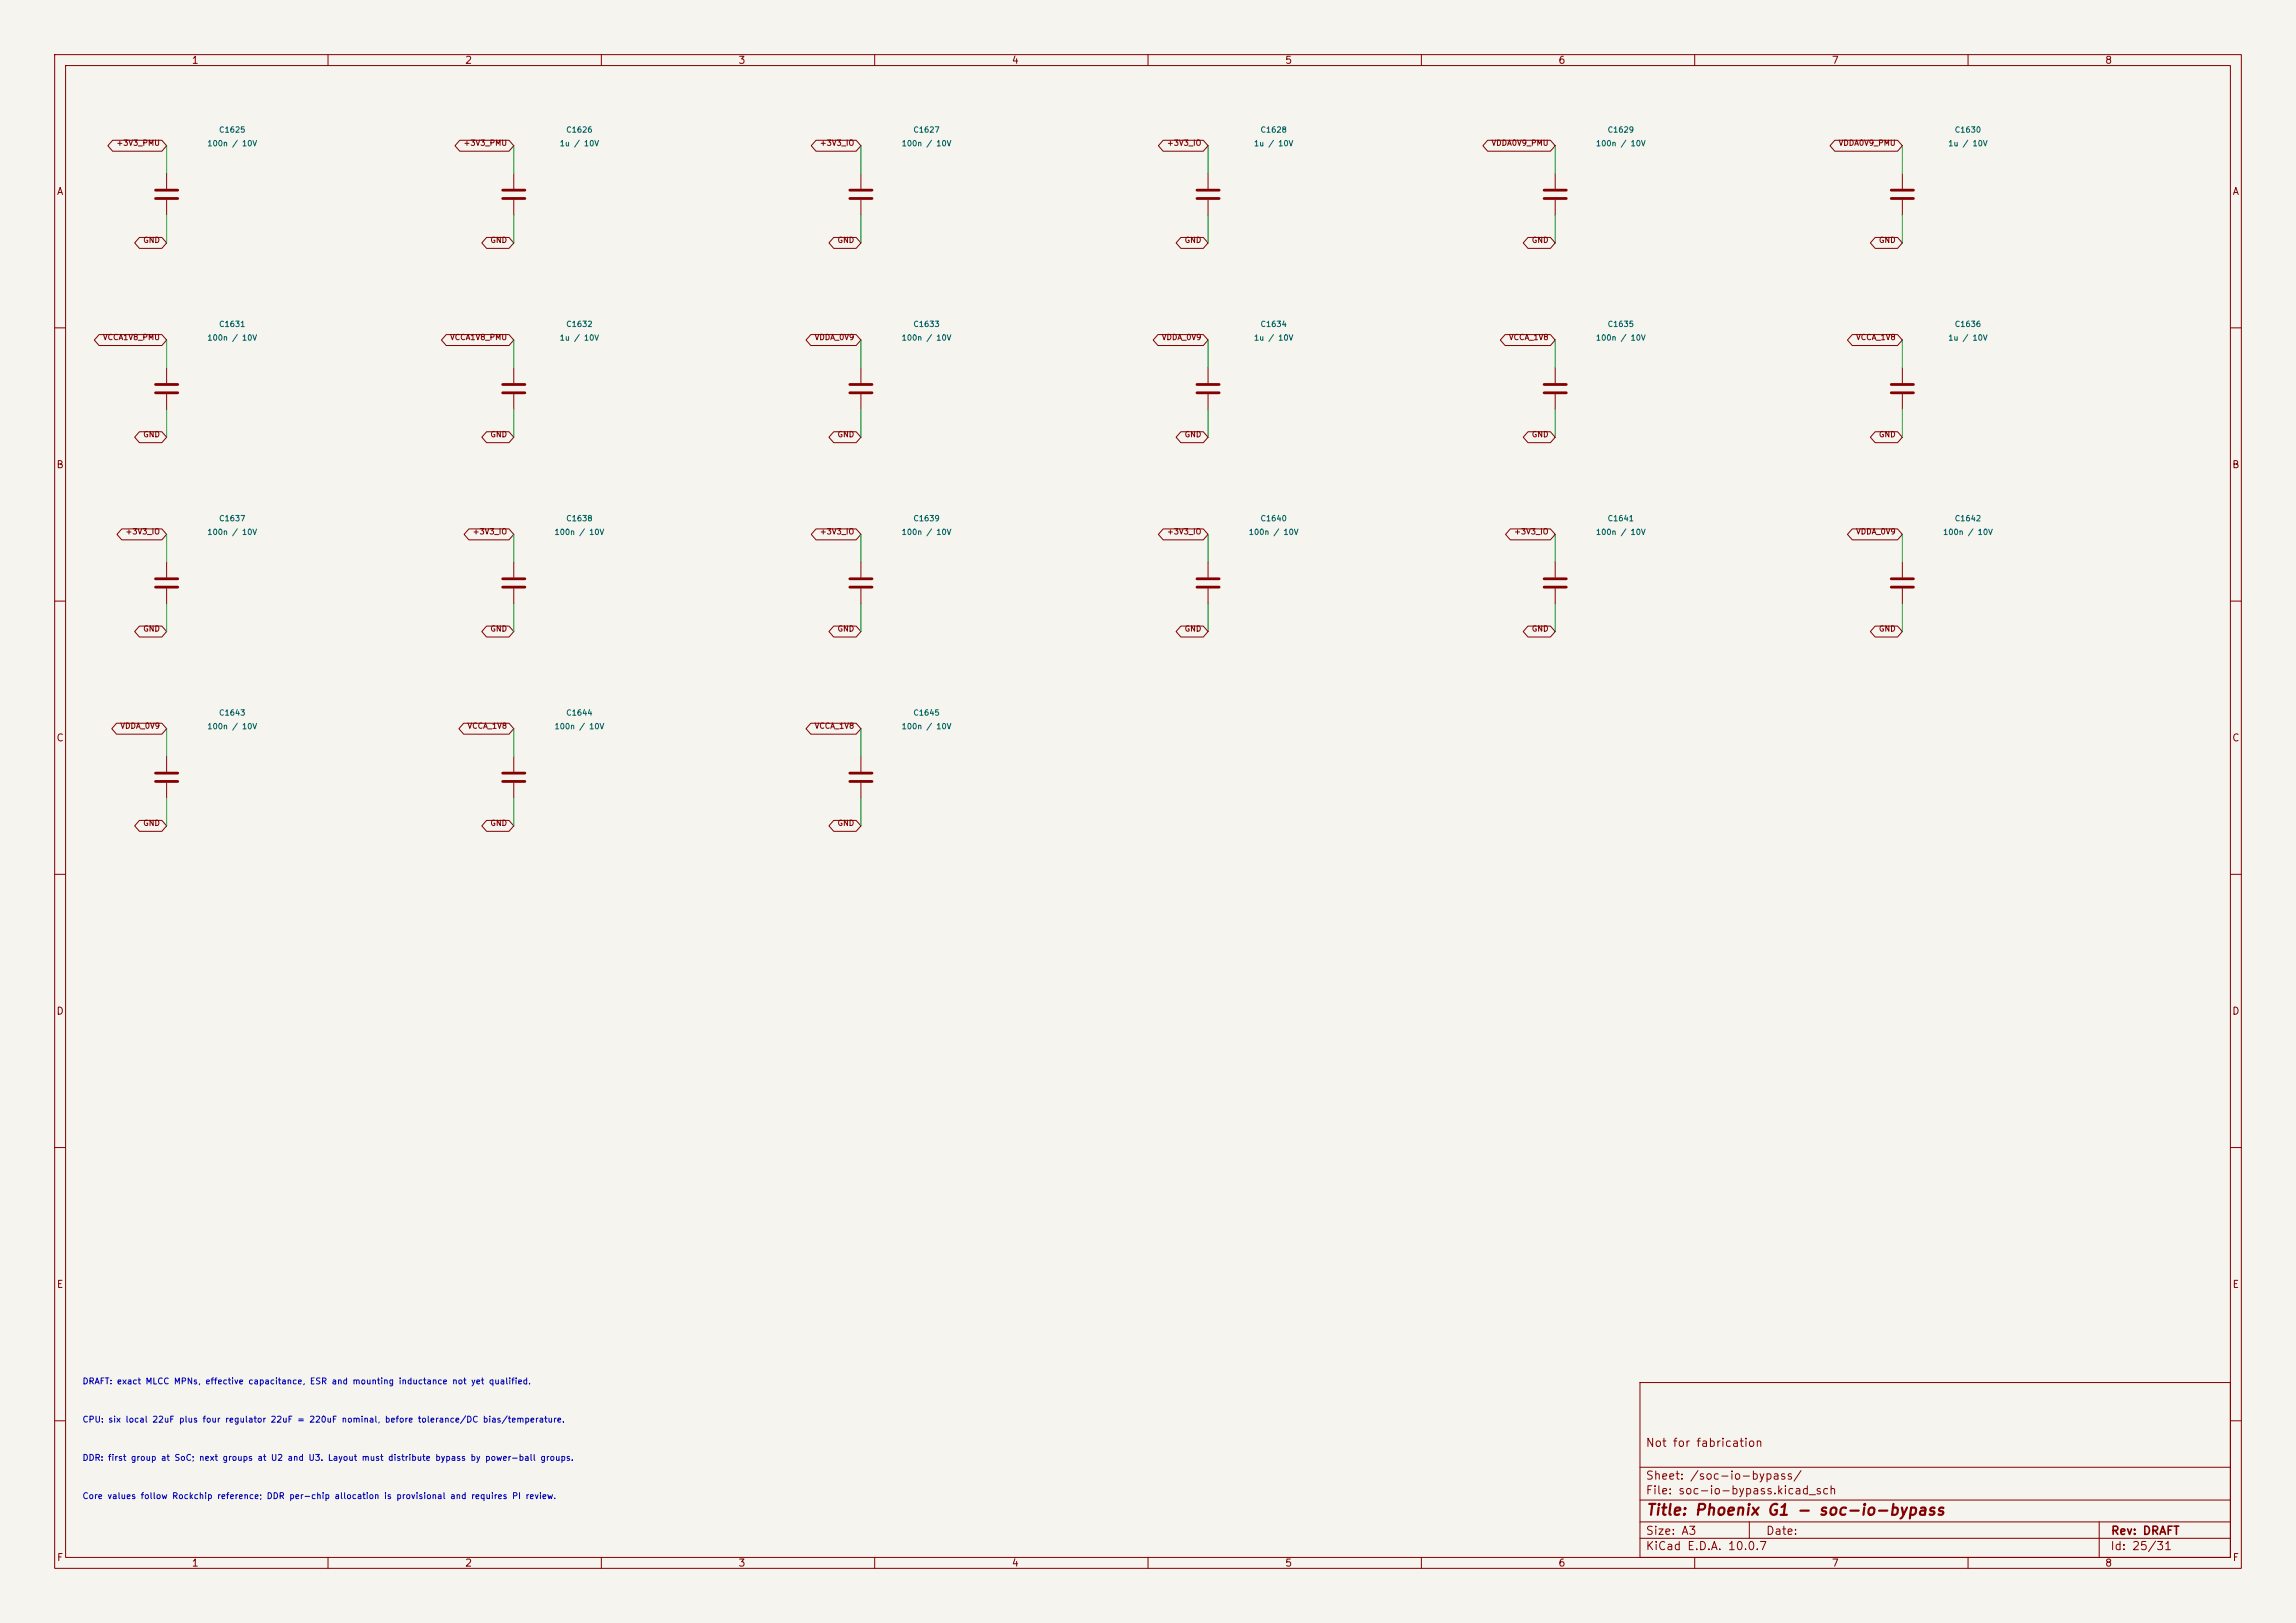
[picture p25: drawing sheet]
<svg xmlns="http://www.w3.org/2000/svg" width="420mm" height="297mm" viewBox="0 0 420 297" stroke-linecap="round" stroke-linejoin="round" font-family="sans-serif">
<defs><g id="words">
<text font-size="2" fill="#840000" x="301" y="277.8">Title: Phoenix G1 - soc-io-bypass</text>
<g font-size="1.5" fill="#840000">
<text x="300.9" y="265.1">Not for fabrication</text>
<text x="300.9" y="273.8">File: soc-io-bypass.kicad_sch</text>
<text x="300.9" y="271.1">Sheet: /soc-io-bypass/</text>
<text x="300.9" y="281.2">Size: A3</text>
<text x="322.9" y="281.2">Date:</text>
<text x="386" y="281.2">Rev: DRAFT</text>
<text x="300.9" y="284">KiCad E.D.A. 10.0.7</text>
<text x="385.9" y="284">Id: 25/31</text>
</g>
<g font-size="1.3" fill="#840000">
<text x="35" y="12">1</text>
<text x="85" y="12">2</text>
<text x="135" y="12">3</text>
<text x="185" y="12">4</text>
<text x="235" y="12">5</text>
<text x="285" y="12">6</text>
<text x="335" y="12">7</text>
<text x="385" y="12">8</text>
<text x="10.3" y="36">A</text>
<text x="408.3" y="36">A</text>
<text x="10.2" y="86">B</text>
<text x="408.2" y="86">B</text>
<text x="10.2" y="136">C</text>
<text x="408.2" y="136">C</text>
<text x="10.2" y="186">D</text>
<text x="408.2" y="186">D</text>
<text x="10.3" y="236">E</text>
<text x="408.3" y="236">E</text>
<text x="10.3" y="286">F</text>
<text x="35" y="287">1</text>
<text x="85" y="287">2</text>
<text x="135" y="287">3</text>
<text x="185" y="287">4</text>
<text x="235" y="287">5</text>
<text x="285" y="287">6</text>
<text x="335" y="287">7</text>
<text x="385" y="287">8</text>
<text x="408.3" y="286">F</text>
</g>
<g font-size="1.1" fill="#0000c2">
<text x="15" y="253.6">DRAFT: exact MLCC MPNs, effective capacitance, ESR and mounting inductance not yet qualified.</text>
<text x="15" y="260.6">CPU: six local 22uF plus four regulator 22uF = 220uF nominal, before tolerance/DC bias/temperature.</text>
<text x="15" y="267.6">DDR: first group at SoC; next groups at U2 and U3. Layout must distribute bypass by power-ball groups.</text>
<text x="15" y="274.6">Core values follow Rockchip reference; DDR per-chip allocation is provisional and requires PI review.</text>
</g>
<g font-size="1" fill="#840000">
<text x="21.2" y="26.9">+3V3_PMU</text>
<text x="84.7" y="26.9">+3V3_PMU</text>
<text x="149.9" y="26.9">+3V3_IO</text>
<text x="213.4" y="26.9">+3V3_IO</text>
<text x="272.7" y="26.9">VDDA0V9_PMU</text>
<text x="336.2" y="26.9">VDDA0V9_PMU</text>
<text x="26.1" y="44.7">GND</text>
<text x="89.6" y="44.7">GND</text>
<text x="153.1" y="44.7">GND</text>
<text x="216.6" y="44.7">GND</text>
<text x="280.1" y="44.7">GND</text>
<text x="343.6" y="44.7">GND</text>
<text x="18.7" y="62.5">VCCA1V8_PMU</text>
<text x="82.2" y="62.5">VCCA1V8_PMU</text>
<text x="148.9" y="62.5">VDDA_0V9</text>
<text x="212.4" y="62.5">VDDA_0V9</text>
<text x="275.9" y="62.5">VCCA_1V8</text>
<text x="339.4" y="62.5">VCCA_1V8</text>
<text x="26.1" y="80.3">GND</text>
<text x="89.6" y="80.3">GND</text>
<text x="153.1" y="80.3">GND</text>
<text x="216.6" y="80.3">GND</text>
<text x="280.1" y="80.3">GND</text>
<text x="343.6" y="80.3">GND</text>
<text x="22.9" y="98">+3V3_IO</text>
<text x="86.4" y="98">+3V3_IO</text>
<text x="149.9" y="98">+3V3_IO</text>
<text x="213.4" y="98">+3V3_IO</text>
<text x="276.9" y="98">+3V3_IO</text>
<text x="339.4" y="98">VDDA_0V9</text>
<text x="26.1" y="115.8">GND</text>
<text x="89.6" y="115.8">GND</text>
<text x="153.1" y="115.8">GND</text>
<text x="216.6" y="115.8">GND</text>
<text x="280.1" y="115.8">GND</text>
<text x="343.6" y="115.8">GND</text>
<text x="21.9" y="133.6">VDDA_0V9</text>
<text x="85.4" y="133.6">VCCA_1V8</text>
<text x="148.9" y="133.6">VCCA_1V8</text>
<text x="26.1" y="151.4">GND</text>
<text x="89.6" y="151.4">GND</text>
<text x="153.1" y="151.4">GND</text>
</g>
<g font-size="1" fill="#006464">
<text x="37.8" y="27">100n / 10V</text>
<text x="40" y="24.5">C1625</text>
<text x="102.3" y="27">1u / 10V</text>
<text x="103.5" y="24.5">C1626</text>
<text x="164.8" y="27">100n / 10V</text>
<text x="167" y="24.5">C1627</text>
<text x="229.3" y="27">1u / 10V</text>
<text x="230.5" y="24.5">C1628</text>
<text x="291.8" y="27">100n / 10V</text>
<text x="294" y="24.5">C1629</text>
<text x="356.3" y="27">1u / 10V</text>
<text x="357.5" y="24.5">C1630</text>
<text x="37.8" y="62.6">100n / 10V</text>
<text x="40" y="60.1">C1631</text>
<text x="102.3" y="62.6">1u / 10V</text>
<text x="103.5" y="60.1">C1632</text>
<text x="164.8" y="62.6">100n / 10V</text>
<text x="167" y="60.1">C1633</text>
<text x="229.3" y="62.6">1u / 10V</text>
<text x="230.5" y="60.1">C1634</text>
<text x="291.8" y="62.6">100n / 10V</text>
<text x="294" y="60.1">C1635</text>
<text x="356.3" y="62.6">1u / 10V</text>
<text x="357.5" y="60.1">C1636</text>
<text x="40" y="95.6">C1637</text>
<text x="103.5" y="95.6">C1638</text>
<text x="167" y="95.6">C1639</text>
<text x="230.5" y="95.6">C1640</text>
<text x="294" y="95.6">C1641</text>
<text x="357.5" y="95.6">C1642</text>
<text x="37.8" y="98.1">100n / 10V</text>
<text x="101.3" y="98.1">100n / 10V</text>
<text x="164.8" y="98.1">100n / 10V</text>
<text x="228.3" y="98.1">100n / 10V</text>
<text x="291.8" y="98.1">100n / 10V</text>
<text x="355.3" y="98.1">100n / 10V</text>
<text x="40" y="131.2">C1643</text>
<text x="103.5" y="131.2">C1644</text>
<text x="167" y="131.2">C1645</text>
<text x="37.8" y="133.7">100n / 10V</text>
<text x="101.3" y="133.7">100n / 10V</text>
<text x="164.8" y="133.7">100n / 10V</text>
</g>
</g></defs>
<path d="M0 0h420v297h-420z" fill="#f5f4ef" stroke="#f5f4ef" stroke-width=".18"/>
<g fill="none" stroke="#840000" stroke-width=".18">
<path d="M10 10h400v277h-400zM12 12h396v273h-396zM60 10v2M110 10v2M160 10v2M210 10v2M260 10v2M310 10v2M360 10v2M20.6 25.7h9l.9 1-.9 1h-9l-.9-1zM30.5 31.8v2.7M30.5 36.6v2.8"/>
<path d="M84.1 25.7h9l.9 1-.9 1h-9l-.9-1zM94 31.8v2.7M94 36.6v2.8M149.3 25.7h7.3l.9 1-.9 1h-7.3l-.9-1zM157.5 31.8v2.7M157.5 36.6v2.8M212.8 25.7h7.3l.9 1-.9 1h-7.3l-.9-1zM221 31.8v2.7M221 36.6v2.8M272.1 25.7h11.5l.9 1-.9 1h-11.5l-.8-1zM284.5 31.8v2.7M284.5 36.6v2.8"/>
<path d="M335.6 25.7h11.5l.9 1-.9 1h-11.5l-.8-1zM348 31.8v2.7M348 36.6v2.8M25.5 43.4h4.1l.9 1.1-.9 1h-4.1l-.9-1zM89 43.4h4.1l.9 1.1-.9 1h-4.1l-.9-1zM152.5 43.4h4.1l.9 1.1-.9 1h-4.1l-.9-1zM216 43.4h4.1l.9 1.1-.9 1h-4.1l-.9-1zM279.5 43.4h4.1l.9 1.1-.9 1h-4.1l-.9-1zM343 43.4h4.1l.9 1.1-.9 1h-4.1l-.9-1zM10 60h2M18.1 61.2h11.5l.9 1-.9 1h-11.5l-.8-1zM25.5 79h4.1l.9 1-.9 1h-4.1l-.9-1z"/>
<path d="M30.5 67.3v2.8M30.5 72.1v2.8M81.6 61.2h11.5l.9 1-.9 1h-11.5l-.8-1zM89 79h4.1l.9 1-.9 1h-4.1l-.9-1zM94 67.3v2.8M94 72.1v2.8M148.3 61.2h8.3l.9 1-.9 1h-8.3l-.9-1zM152.5 79h4.1l.9 1-.9 1h-4.1l-.9-1zM157.5 67.3v2.8M157.5 72.1v2.8M211.8 61.2h8.3l.9 1-.9 1h-8.3l-.9-1zM216 79h4.1l.9 1-.9 1h-4.1l-.9-1z"/>
<path d="M221 67.3v2.8M221 72.1v2.8M275.3 61.2h8.3l.9 1-.9 1h-8.3l-.9-1zM279.5 79h4.1l.9 1-.9 1h-4.1l-.9-1zM284.5 67.3v2.8M284.5 72.1v2.8M338.8 61.2h8.3l.9 1-.9 1h-8.3l-.9-1zM343 79h4.1l.9 1-.9 1h-4.1l-.9-1zM348 67.3v2.8M348 72.1v2.8M408 60h2M22.3 96.8h7.3l.9 1-.9 1h-7.3l-.9-1z"/>
<path d="M85.8 96.8h7.3l.9 1-.9 1h-7.3l-.9-1zM149.3 96.8h7.3l.9 1-.9 1h-7.3l-.9-1zM212.8 96.8h7.3l.9 1-.9 1h-7.3l-.9-1zM276.3 96.8h7.3l.9 1-.9 1h-7.3l-.9-1zM338.8 96.8h8.3l.9 1-.9 1h-8.3l-.9-1zM10 110h2M25.5 114.6h4.1l.9 1-.9 1h-4.1l-.9-1zM30.5 102.9v2.8M30.5 107.7v2.8M89 114.6h4.1l.9 1-.9 1h-4.1l-.9-1zM94 102.9v2.8M94 107.7v2.8"/>
<path d="M152.5 114.6h4.1l.9 1-.9 1h-4.1l-.9-1zM157.5 102.9v2.8M157.5 107.7v2.8M216 114.6h4.1l.9 1-.9 1h-4.1l-.9-1zM221 102.9v2.8M221 107.7v2.8M279.5 114.6h4.1l.9 1-.9 1h-4.1l-.9-1zM284.5 102.9v2.8M284.5 107.7v2.8M343 114.6h4.1l.9 1-.9 1h-4.1l-.9-1zM348 102.9v2.8M348 107.7v2.8"/>
<path d="M408 110h2M21.3 132.3h8.3l.9 1.1-.9 1h-8.3l-.9-1zM30.5 138.4v2.8M84.8 132.3h8.3l.9 1.1-.9 1h-8.3l-.9-1zM94 138.4v2.8M148.3 132.3h8.3l.9 1.1-.9 1h-8.3l-.9-1zM157.5 138.4v2.8M10 160h2M25.5 150.1h4.1l.9 1-.9 1h-4.1l-.9-1zM30.5 143.3v2.8M89 150.1h4.1l.9 1-.9 1h-4.1l-.9-1zM94 143.3v2.8"/>
<path d="M152.5 150.1h4.1l.9 1-.9 1h-4.1l-.9-1zM157.5 143.3v2.8M408 160h2M10 210h2M408 210h2M300 253h108v32h-108zM10 260h2M300 278.5h108M300 274.5h108M300 268.5h108M320 278.5v3M384 278.5v6.5"/>
<path d="M408 260h2M60 285v2M110 285v2M160 285v2M210 285v2M260 285v2M300 281.5h108M310 285v2M360 285v2"/>
</g>
<g fill="none" stroke="#840000" stroke-width=".51">
<path d="M28.4 34.8h4.1M28.4 36.3h4.1M91.9 34.8h4.1M91.9 36.3h4.1M155.4 34.8h4.1M155.4 36.3h4.1M218.9 34.8h4.1M218.9 36.3h4.1M282.4 34.8h4.1M282.4 36.3h4.1M345.9 34.8h4.1M345.9 36.3h4.1"/>
<path d="M28.4 70.4h4.1M28.4 71.9h4.1M91.9 70.4h4.1M91.9 71.9h4.1M155.4 70.4h4.1M155.4 71.9h4.1M218.9 70.4h4.1M218.9 71.9h4.1M282.4 70.4h4.1M282.4 71.9h4.1M345.9 70.4h4.1M345.9 71.9h4.1"/>
<path d="M28.4 105.9h4.1M28.4 107.4h4.1M91.9 105.9h4.1M91.9 107.4h4.1M155.4 105.9h4.1M155.4 107.4h4.1M218.9 105.9h4.1M218.9 107.4h4.1M282.4 105.9h4.1M282.4 107.4h4.1M345.9 105.9h4.1M345.9 107.4h4.1"/>
<path d="M28.4 141.5h4.1M28.4 143h4.1M91.9 141.5h4.1M91.9 143h4.1M155.4 141.5h4.1M155.4 143h4.1"/>
</g>
<g fill="none" stroke="#009600" stroke-width=".18">
<path d="M30.5 26.7v5.1M30.5 39.4v5.1M94 26.7v5.1M94 39.4v5.1M157.5 26.7v5.1M157.5 39.4v5.1M221 26.7v5.1M221 39.4v5.1M284.5 26.7v5.1M284.5 39.4v5.1M348 26.7v5.1M348 39.4v5.1"/>
<path d="M30.5 62.2v5.1M30.5 74.9v5.1M94 62.2v5.1M94 74.9v5.1M157.5 62.2v5.1M157.5 74.9v5.1M221 62.2v5.1M221 74.9v5.1M284.5 62.2v5.1M284.5 74.9v5.1M348 62.2v5.1M348 74.9v5.1"/>
<path d="M30.5 97.8v5.1M94 97.8v5.1M157.5 97.8v5.1M221 97.8v5.1M284.5 97.8v5.1M348 97.8v5.1M30.5 110.5v5.1M94 110.5v5.1M157.5 110.5v5.1M221 110.5v5.1M284.5 110.5v5.1M348 110.5v5.1"/>
<path d="M30.5 133.4v5M94 133.4v5M157.5 133.4v5M30.5 146.1v5M94 146.1v5M157.5 146.1v5"/>
</g>
<use href="#words"/>
</svg>
